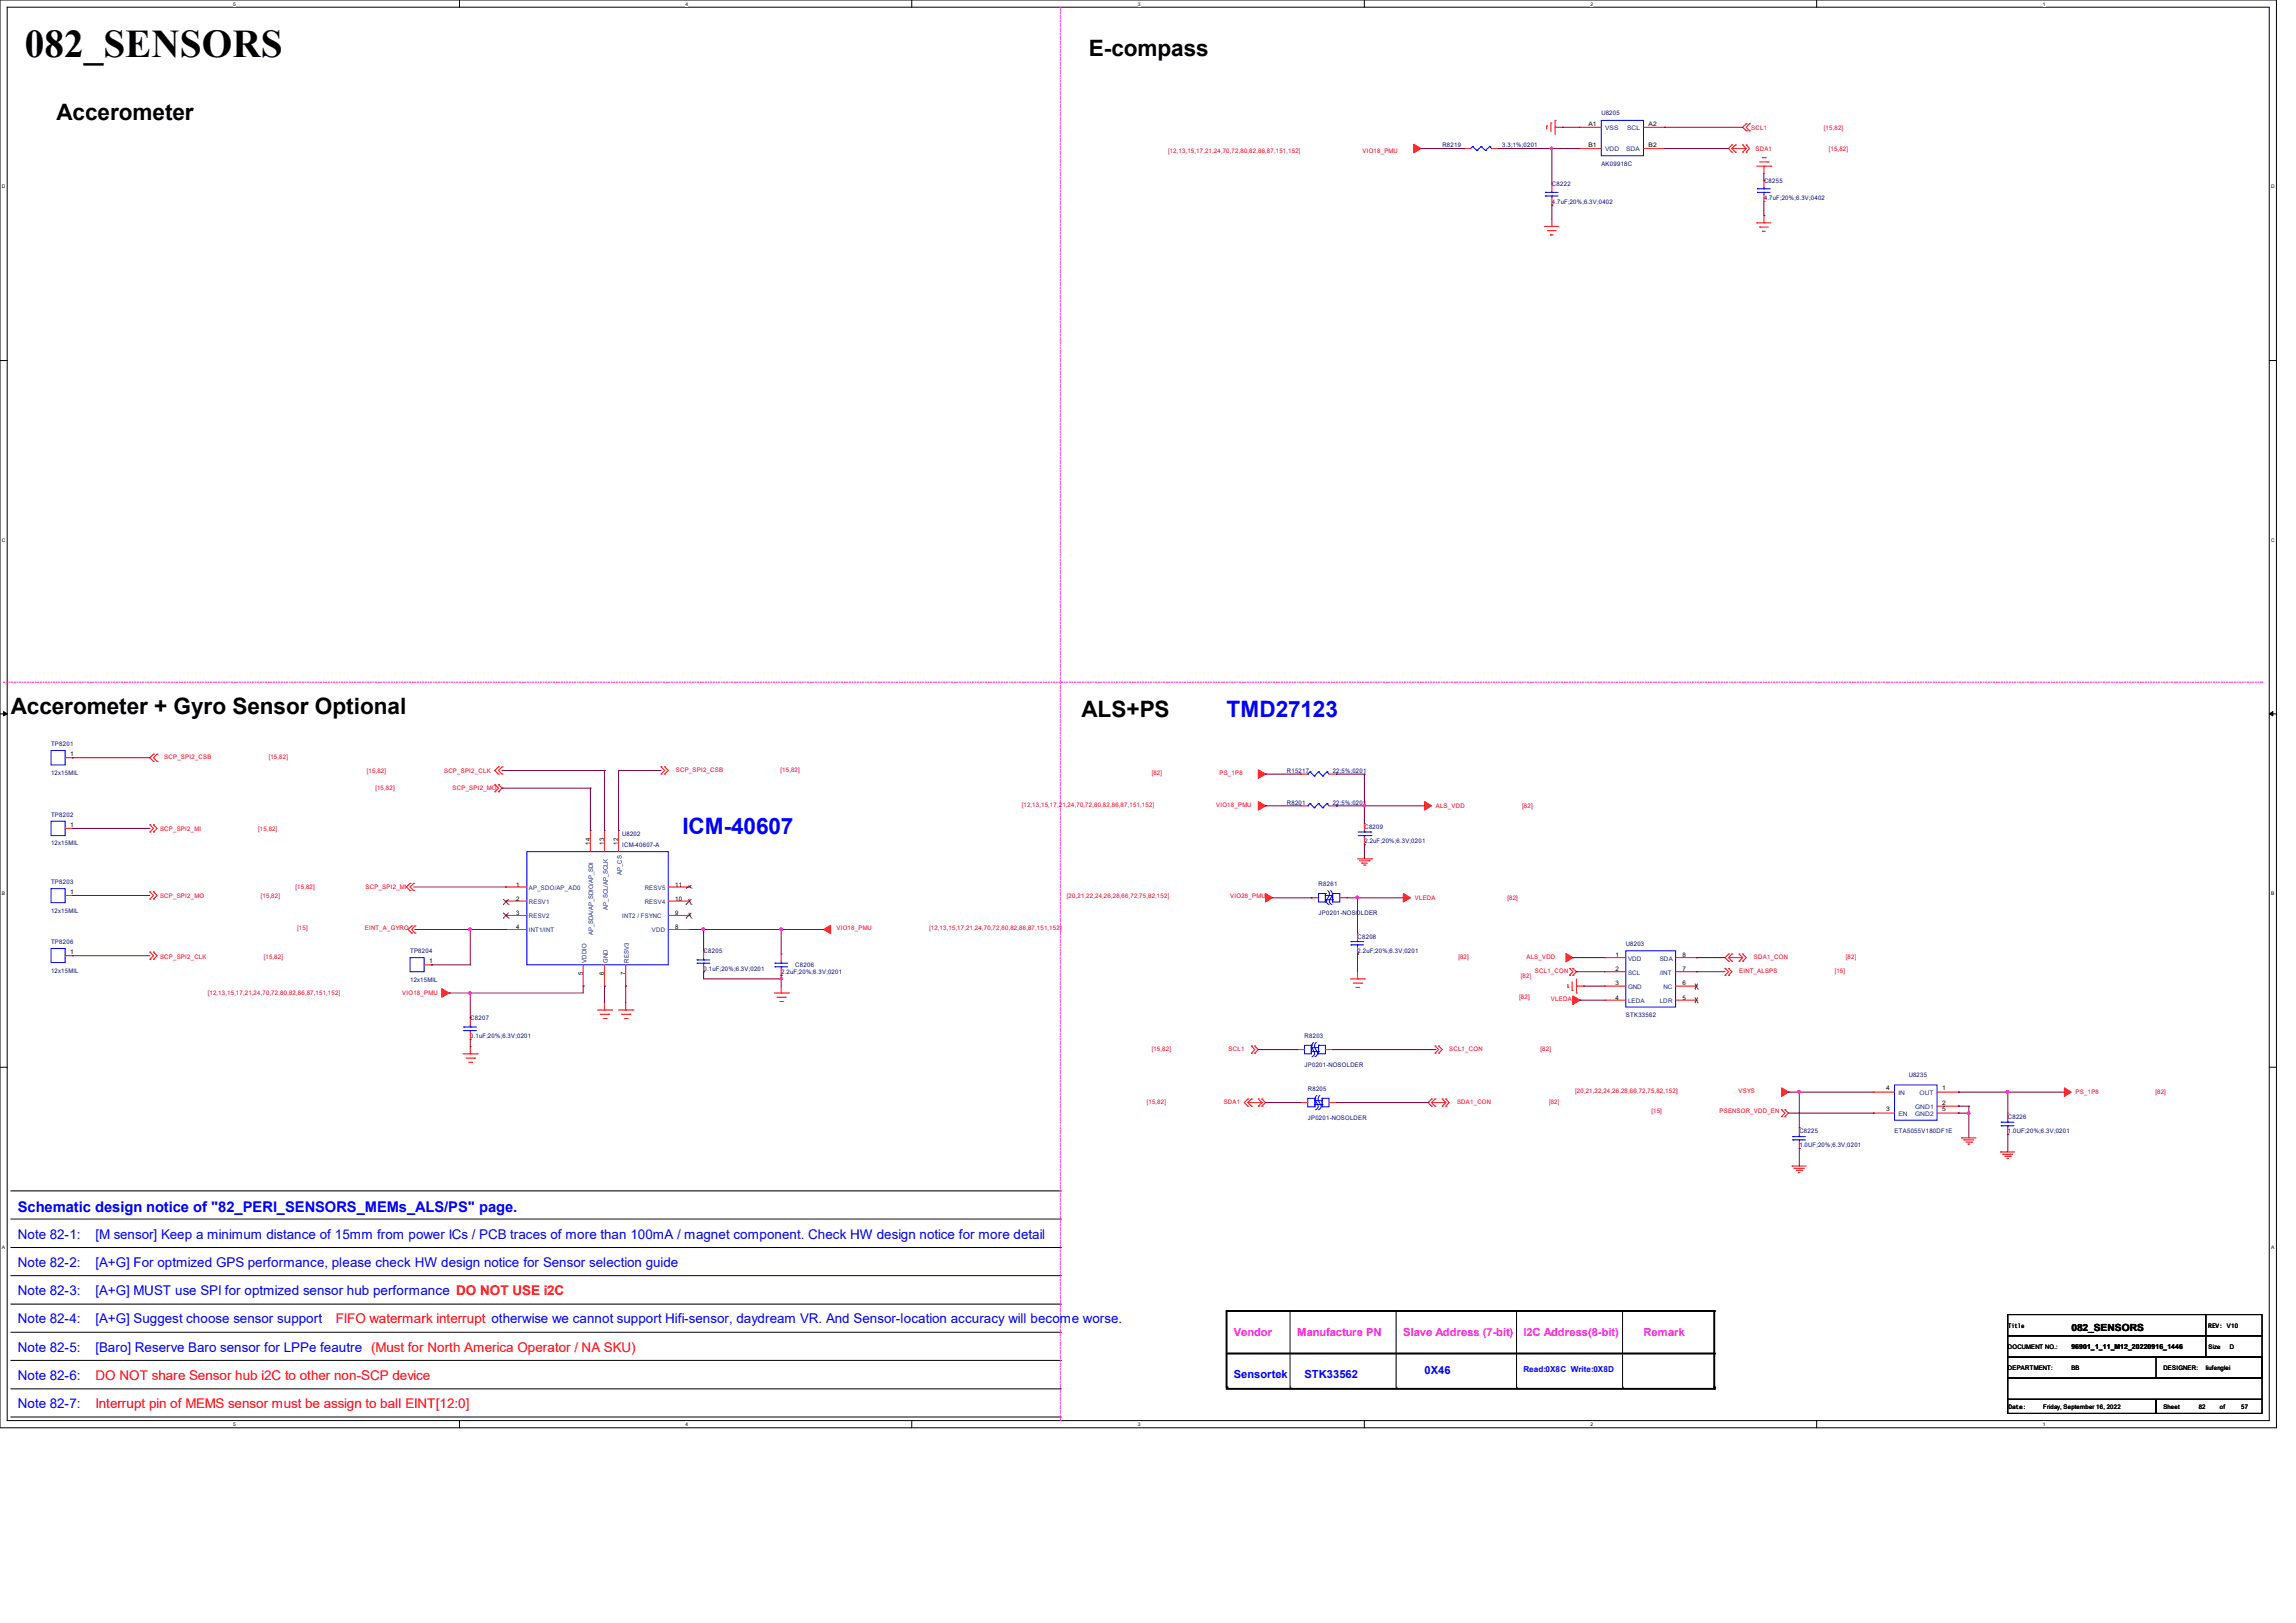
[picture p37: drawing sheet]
<svg xmlns="http://www.w3.org/2000/svg" width="297mm" height="210mm" viewBox="0 0 297 210" stroke-linecap="round" stroke-linejoin="round" font-family="sans-serif">
<defs><g id="words">
<text font-size="5.1" x="3.2" y="7.4">082_SENSORS</text>
<g font-size="2.9">
<text x="140.8" y="7.3">E-compass</text>
<text x="7.3" y="15.5">Accerometer</text>
<text x="1.4" y="92.3">Accerometer + Gyro Sensor Optional</text>
<text x="139.9" y="92.8">ALS+PS</text>
</g>
<g font-size="2.9" fill="#00f">
<text x="158.7" y="92.8">TMD27123</text>
<text x="88.3" y="107.9">ICM-40607</text>
</g>
<text font-size="1.9" fill="#00f" x="2.3" y="156.8">Schematic design notice of &quot;82_PERI_SENSORS_MEMs_ALS/PS&quot; page.</text>
<g font-size="1.7" fill="#00f">
<text x="2.3" y="160.3">Note 82-1:</text>
<text x="12.4" y="160.3">[M sensor] Keep a minimum distance of 15mm from power ICs / PCB traces of more than 100mA / magnet component. Check HW design notice for more detail</text>
<text x="2.3" y="167.6">Note 82-3:</text>
<text x="2.3" y="163.9">Note 82-2:</text>
<text x="12.4" y="167.6">[A+G] MUST use SPI for optmized sensor hub performance DO NOT USE i2C</text>
<text x="12.4" y="163.9">[A+G] For optmized GPS performance, please check HW design notice for Sensor selection guide</text>
<text x="2.3" y="171.2">Note 82-4:</text>
<text x="12.4" y="171.2">[A+G] Suggest choose sensor support</text>
<text x="2.3" y="174.9">Note 82-5:</text>
<text x="2.3" y="178.6">Note 82-6:</text>
<text x="12.4" y="174.9">[Baro] Reserve Baro sensor for LPPe feautre (Must for North America Operator / NA SKU)</text>
<text x="2.3" y="182.2">Note 82-7:</text>
</g>
<g font-size="1.7" fill="#f00">
<text x="43.4" y="171.2">FIFO watermark interrupt otherwise we cannot support Hifi-sensor, daydream VR. And Sensor-location accuracy will become worse.</text>
<text x="12.4" y="178.6">DO NOT share Sensor hub i2C to other non-SCP device</text>
<text x="12.4" y="182.2">Interrupt pin of MEMS sensor must be assign to ball EINT[12:0]</text>
</g>
<g font-size="1.4" fill="#f0f">
<text x="159.6" y="172.8">Vendor</text>
<text x="167.8" y="172.8">Manufacture PN</text>
<text x="181.5" y="172.8">Slave Address (7-bit)</text>
<text x="197.1" y="172.8">I2C Address(8-bit)</text>
<text x="212.6" y="172.8">Remark</text>
</g>
<g font-size="1.4" fill="#00f">
<text x="159.6" y="178.3">Sensortek</text>
<text x="168.7" y="178.3">STK33562</text>
<text x="184.3" y="177.8">0X46</text>
</g>
<text font-size="1.3" x="268" y="172.2">082_SENSORS</text>
<text font-size="1.1" fill="#00f" x="197.1" y="177.5">Read:0X8C Write:0X8D</text>
<text font-size=".9" x="268" y="174.5">96901_1_11_M12_20220916_1446</text>
<g font-size=".8">
<text x="205.5" y="16.3">A1</text>
<text x="213.3" y="16.3">A2</text>
<text x="205.5" y="19">B1</text>
<text x="213.3" y="19">B2</text>
<text x="9.1" y="97.8">1</text>
<text x="9.1" y="107">1</text>
<text x="76.3" y="109.3" transform="rotate(-90 76.3 109.3)">14</text>
<text x="78.1" y="109.3" transform="rotate(-90 78.1 109.3)">13</text>
<text x="80" y="109.3" transform="rotate(-90 80 109.3)">12</text>
<text x="9.1" y="115.7">1</text>
<text x="66.8" y="114.7">1</text>
<text x="66.8" y="116.5">2</text>
<text x="66.8" y="118.4">3</text>
<text x="87.3" y="118.4">9</text>
<text x="87.3" y="116.5">10</text>
<text x="87.3" y="114.7">11</text>
<text x="9.1" y="123.4">1</text>
<text x="55.5" y="124.6">1</text>
<text x="66.8" y="120.2">4</text>
<text x="87.3" y="120.2">8</text>
<text x="209" y="123.9">1</text>
<text x="209" y="125.7">2</text>
<text x="217.6" y="125.7">7</text>
<text x="217.6" y="123.9">8</text>
<text x="75.4" y="126.2" transform="rotate(-90 75.4 126.2)">5</text>
<text x="78.1" y="126.2" transform="rotate(-90 78.1 126.2)">6</text>
<text x="80.9" y="126.2" transform="rotate(-90 80.9 126.2)">7</text>
<text x="209" y="127.5">3</text>
<text x="209" y="129.3">4</text>
<text x="217.6" y="129.3">5</text>
<text x="217.6" y="127.5">6</text>
<text x="244" y="143.8">3</text>
<text x="244" y="141.1">4</text>
<text x="251.2" y="141.1">1</text>
<text x="251.2" y="142.9">2</text>
<text x="251.2" y="143.8">5</text>
<text x="259.8" y="171.8">Title</text>
<text x="285.7" y="171.8">REV: V10</text>
<text x="259.7" y="174.5">DOCUMENT NO.:</text>
<text x="259.7" y="177.3">DEPARTMENT:</text>
<text x="267.9" y="177.3">BB</text>
<text x="279.8" y="177.3">DESIGNER:</text>
<text x="285.3" y="177.3">liufenglei</text>
<text x="285.7" y="174.5">Size</text>
<text x="288.4" y="174.5">D</text>
<text x="259.8" y="182.4">Date:</text>
<text x="264.3" y="182.4">Friday, September 16, 2022</text>
<text x="279.8" y="182.4">Sheet</text>
<text x="284.4" y="182.4">82</text>
<text x="287.2" y="182.4">of</text>
<text x="289.9" y="182.4">57</text>
</g>
<g font-size=".8" fill="#000080">
<text x="207.1" y="14.9">U8205</text>
<text x="186.6" y="19">R8219</text>
<text x="194.3" y="19">3.3;1%;0201</text>
<text x="207.1" y="21.5">AK09918C</text>
<text x="228.2" y="23.6">C8255</text>
<text x="200.8" y="24.1">C8222</text>
<text x="200.8" y="26.4">4.7uF;20%;6.3V;0402</text>
<text x="228.2" y="25.9">4.7uF;20%;6.3V;0402</text>
<text x="6.6" y="96.5">TP8201</text>
<text x="6.6" y="100.2">12x15MIL</text>
<text x="166.5" y="100">R15217</text>
<text x="172.4" y="100">22;5%;0201</text>
<text x="6.6" y="105.7">TP8202</text>
<text x="166.5" y="104.1">R8201</text>
<text x="172.4" y="104.1">22;5%;0201</text>
<text x="176.5" y="107.3">C8209</text>
<text x="6.6" y="109.4">12x15MIL</text>
<text x="80.5" y="108.2">U8202</text>
<text x="80.5" y="109.6">ICM-40607-A</text>
<text x="176.5" y="109.1">2.2uF;20%;6.3V;0201</text>
<text x="6.6" y="114.3">TP8203</text>
<text x="6.6" y="118.1">12x15MIL</text>
<text x="170.6" y="114.6">R8261</text>
<text x="170.6" y="118.4">JP0201-NOSOLDER</text>
<text x="6.6" y="122.1">TP8206</text>
<text x="6.6" y="125.9">12x15MIL</text>
<text x="53" y="123.3">TP8204</text>
<text x="91" y="123.3">C8205</text>
<text x="91" y="125.6">0.1uF;20%;6.3V;0201</text>
<text x="102.9" y="125.1">C8206</text>
<text x="175.6" y="121.5">C8208</text>
<text x="175.6" y="123.3">2.2uF;20%;6.3V;0201</text>
<text x="210.3" y="122.4">U8203</text>
<text x="53" y="127">12x15MIL</text>
<text x="60.8" y="132">C8207</text>
<text x="101.1" y="126.1">2.2uF;20%;6.3V;0201</text>
<text x="210.3" y="131.6">STK33562</text>
<text x="60.8" y="134.3">0.1uF;20%;6.3V;0201</text>
<text x="168.8" y="134.3">R8203</text>
<text x="168.8" y="138">JP0201-NOSOLDER</text>
<text x="169.2" y="141.1">R8205</text>
<text x="246.9" y="139.3">U8235</text>
<text x="169.2" y="144.9">JP0201-NOSOLDER</text>
<text x="232.8" y="146.6">C8225</text>
<text x="232.8" y="148.5">1.0UF;20%;6.3V;0201</text>
<text x="245.1" y="146.6">ETA5055V180DF1E</text>
<text x="259.7" y="144.8">C8226</text>
<text x="259.7" y="146.6">1.0UF;20%;6.3V;0201</text>
</g>
<g font-size=".8" fill="#004080">
<text x="207.6" y="16.8">VSS</text>
<text x="210.5" y="16.8">SCL</text>
<text x="207.6" y="19.6">VDD</text>
<text x="210.3" y="19.6">SDA</text>
<text x="80.4" y="113.2" transform="rotate(-90 80.4 113.2)">AP_CS</text>
<text x="68.4" y="115.2">AP_SDO/AP_AD0</text>
<text x="68.4" y="117">RESV1</text>
<text x="68.4" y="118.8">RESV2</text>
<text x="78.6" y="117.7" transform="rotate(-90 78.6 117.7)">AP_SCL/AP_SCLK</text>
<text x="80.5" y="118.8">INT2 / FSYNC</text>
<text x="83.4" y="117">RESV4</text>
<text x="83.4" y="115.2">RESV5</text>
<text x="68.4" y="120.6">INT1/INT</text>
<text x="75.9" y="124.5" transform="rotate(-90 75.9 124.5)">VDDIO</text>
<text x="76.8" y="121" transform="rotate(-90 76.8 121)">AP_SDA/AP_SDIO/AP_SDI</text>
<text x="78.6" y="124.5" transform="rotate(-90 78.6 124.5)">GND</text>
<text x="81.3" y="124.5" transform="rotate(-90 81.3 124.5)">RESV3</text>
<text x="84.3" y="120.6">VDD</text>
<text x="210.6" y="124.3">VDD</text>
<text x="214.7" y="124.3">SDA</text>
<text x="210.6" y="126.2">SCL</text>
<text x="210.6" y="128">GND</text>
<text x="210.6" y="129.8">LEDA</text>
<text x="214.7" y="129.8">LDR</text>
<text x="214.7" y="126.2">/INT</text>
<text x="215.2" y="128">NC</text>
<text x="245.6" y="141.7">IN</text>
<text x="247.7" y="143.5">GND1</text>
<text x="248.3" y="141.7">OUT</text>
<text x="245.6" y="144.4">EN</text>
<text x="247.7" y="144.4">GND2</text>
</g>
<g font-size=".8" fill="#f00">
<text x="226.5" y="16.8">SCL1</text>
<text x="235.9" y="16.8">[15,82]</text>
<text x="151.1" y="19.8">[12,13,15,17,21,24,70,72,80,82,86,87,151,152]</text>
<text x="176.2" y="19.8">VIO18_PMU</text>
<text x="227.1" y="19.6">SDA1</text>
<text x="236.6" y="19.6">[15,82]</text>
<text x="21.3" y="98.3">SCP_SPI2_CSB</text>
<text x="34.8" y="98.3">[15,82]</text>
<text x="47.5" y="100">[15,82]</text>
<text x="57.5" y="100">SCP_SPI2_CLK</text>
<text x="87.4" y="99.9">SCP_SPI2_CSB</text>
<text x="101" y="99.9">[15,82]</text>
<text x="149" y="100.2">[82]</text>
<text x="157.7" y="100.2">PS_1P8</text>
<text x="20.7" y="107.6">SCP_SPI2_MI</text>
<text x="33.4" y="107.6">[15,82]</text>
<text x="48.6" y="102.2">[15,82]</text>
<text x="58.6" y="102.2">SCP_SPI2_MO</text>
<text x="132.2" y="104.4">[12,13,15,17,21,24,70,72,80,82,86,87,151,152]</text>
<text x="157.3" y="104.4">VIO18_PMU</text>
<text x="185.7" y="104.6">ALS_VDD</text>
<text x="196.9" y="104.6">[82]</text>
<text x="20.7" y="116.2">SCP_SPI2_MO</text>
<text x="33.7" y="116.2">[15,82]</text>
<text x="38.2" y="115.1">[15,82]</text>
<text x="47.3" y="115.1">SCP_SPI2_MI</text>
<text x="138" y="116.2">[20,21,22,24,26,28,66,72,75,82,152]</text>
<text x="159.1" y="116.2">VIO28_PMU</text>
<text x="183" y="116.5">VLEDA</text>
<text x="195" y="116.5">[82]</text>
<text x="20.7" y="124">SCP_SPI2_CLK</text>
<text x="34.1" y="124">[15,82]</text>
<text x="38.4" y="120.4">[15]</text>
<text x="47.2" y="120.4">EINT_A_GYRO</text>
<text x="108.2" y="120.4">VIO18_PMU</text>
<text x="120.2" y="120.4">[12,13,15,17,21,24,70,72,80,82,86,87,151,152]</text>
<text x="188.6" y="124">[82]</text>
<text x="197.5" y="124">ALS_VDD</text>
<text x="198.6" y="125.9">SCL1_CON</text>
<text x="225" y="125.9">EINT_ALSPS</text>
<text x="226.9" y="124.1">SDA1_CON</text>
<text x="237.3" y="125.9">[15]</text>
<text x="238.8" y="124.1">[82]</text>
<text x="26.9" y="128.8">[12,13,15,17,21,24,70,72,80,82,86,87,151,152]</text>
<text x="52" y="128.8">VIO18_PMU</text>
<text x="196.5" y="129.2">[82]</text>
<text x="196.7" y="126.5">[82]</text>
<text x="200.6" y="129.5">VLEDA</text>
<text x="149" y="135.9">[15,82]</text>
<text x="158.9" y="135.9">SCL1</text>
<text x="187.5" y="135.9">SCL1_CON</text>
<text x="199.3" y="135.9">[82]</text>
<text x="148.3" y="142.8">[15,82]</text>
<text x="158.3" y="142.8">SDA1</text>
<text x="188.5" y="142.9">SDA1_CON</text>
<text x="200.4" y="142.9">[82]</text>
<text x="203.8" y="141.4">[20,21,22,24,26,28,66,72,75,82,152]</text>
<text x="224.9" y="141.4">VSYS</text>
<text x="268.5" y="141.6">PS_1P8</text>
<text x="278.8" y="141.6">[82]</text>
<text x="213.6" y="144.1">[15]</text>
<text x="222.4" y="144.1">PSENSOR_VDD_EN</text>
</g>
<g font-size=".6">
<text x="30.2" y=".7">5</text>
<text x="88.7" y=".7">4</text>
<text x="147.2" y=".7">3</text>
<text x="205.7" y=".7">2</text>
<text x="264.2" y=".7">1</text>
<text x=".3" y="24.4">D</text>
<text x="293.8" y="24.4">D</text>
<text x=".3" y="70.1">C</text>
<text x="293.8" y="70.1">C</text>
<text x=".3" y="115.8">B</text>
<text x="293.8" y="115.8">B</text>
<text x=".3" y="161.5">A</text>
<text x="293.8" y="161.5">A</text>
<text x="30.2" y="184.5">5</text>
<text x="88.7" y="184.5">4</text>
<text x="147.2" y="184.5">3</text>
<text x="205.7" y="184.5">2</text>
<text x="264.2" y="184.5">1</text>
</g>
</g></defs>
<path d="M0 0h294.5v184.7h-294.5zM.9 .9h292.6v182.9h-292.6z" fill="none" stroke="#000" stroke-width=".13"/>
<g fill="#fff">
<path d="M30.2 .1h.3v.7h-.3z"/>
<path d="M30.2 183.9h.3v.8h-.3z"/>
</g>
<path d="M59.4 0v.9M59.4 183.8v.9" fill="none" stroke="#000" stroke-width=".13"/>
<g fill="#fff">
<path d="M88.7 .1h.3v.7h-.3z"/>
<path d="M88.7 183.9h.3v.8h-.3z"/>
</g>
<path d="M117.9 0v.9M117.9 183.8v.9" fill="none" stroke="#000" stroke-width=".13"/>
<g fill="#fff">
<path d="M147.2 .1h.3v.7h-.3z"/>
<path d="M147.2 183.9h.3v.8h-.3z"/>
</g>
<path d="M176.5 0v.9M176.5 183.8v.9" fill="none" stroke="#000" stroke-width=".13"/>
<g fill="#fff">
<path d="M205.7 .1h.4v.7h-.4z"/>
<path d="M205.7 183.9h.4v.8h-.4z"/>
</g>
<path d="M235 0v.9M235 183.8v.9" fill="none" stroke="#000" stroke-width=".13"/>
<g fill="#fff">
<path d="M264.2 .1h.4v.7h-.4z"/>
<path d="M264.2 183.9h.4v.8h-.4z"/>
<path d="M.3 23.8h.4v.7h-.4z"/>
<path d="M293.8 23.8h.5v.7h-.5z"/>
<path d="M.3 69.5h.4v.7h-.4z"/>
<path d="M293.8 69.5h.5v.7h-.5z"/>
</g>
<path d="M0 46.7h.9M293.5 46.7h1" fill="none" stroke="#000" stroke-width=".13"/>
<g fill="#fff">
<path d="M.3 115.2h.4v.8h-.4z"/>
<path d="M293.8 115.2h.4v.8h-.4z"/>
</g>
<path d="M0 92.4h.9M293.5 92.4h1" fill="none" stroke="#000" stroke-width=".13"/>
<path d="M.5 92.1l.4 .3-.4 .2zM293.5 92.4l.5-.3v.5z" fill="#000" stroke="#000" stroke-width=".13"/>
<g fill="#fff">
<path d="M.3 161h.3v.7h-.3z"/>
<path d="M293.8 161h.4v.7h-.4z"/>
</g>
<g fill="none" stroke="#000" stroke-width=".13">
<path d="M0 138.1h.9M293.5 138.1h1M1.4 154.1h135.8M1.4 157.7h135.8M137.2 154.1h.1M137.2 157.7h.1M1.4 161.4h135.8M1.4 165.1h135.8M1.4 168.7h135.8M1.4 172.4h135.8M1.4 176h135.8M1.4 179.7h135.8"/>
<path d="M137.2 161.4h.1M137.2 165.1h.1M137.2 168.7h.1M137.2 172.4h.1M137.2 176h.1M137.2 179.7h.1M166.9 179.5h.1M166.9 169.6v9.9M180.6 179.5h.1M180.6 169.6v9.9M196.2 179.5h.1M196.2 169.6v9.9"/>
<path d="M209.9 179.5h.1M209.9 169.6v9.9M259.7 170.1h25.6v2.7h-25.6zM259.7 172.8h25.6v2.8h-25.6zM259.7 178.3h32.9v2.8h-32.9zM259.7 175.6h32.9v2.7h-32.9zM278.9 175.6h13.7v2.7h-13.7zM285.3 170.1h7.3v2.7h-7.3zM285.3 172.8h7.3v2.8h-7.3zM1.4 183.3h135.8M137.2 183.3h.1M259.7 181.1h19.2v1.8h-19.2z"/>
<path d="M278.9 181.1h13.7v1.8h-13.7z"/>
</g>
<path d="M158.7 179.5h.1M158.7 175.1h63M158.7 179.7h63M221.7 179.5h.1M221.7 169.6h.1M221.7 175.1h.1M221.7 179.7h.1M221.7 169.6h-63v9.9M221.7 169.6v9.9" fill="none" stroke="#000" stroke-width=".25"/>
<path d="M137.2 .9v182.9M.5 88.3h292.1M292.6 88.3h.1M137.2 183.8h.1" fill="none" stroke="#f0f" stroke-width=".13" stroke-dasharray=".2 .2"/>
<g fill="none" stroke="#f00" stroke-width=".13">
<path d="M189.3 19.2h.1M189.3 19.2h.9M193 19.2h.9M193.9 19.2h.1M200.1 16.3h.1M200.1 16.3v.4M200.6 15.9h.1M200.6 15.9v1.1M201.2 16.5h.1M201.2 15.6h.1M201.2 16.5h.9M201.2 15.6v1.8"/>
<path d="M204.4 16.5h.1M204.4 19.2h.1M204.4 16.5h2.7M204.4 19.2h2.7M212.6 16.5h2.7M212.6 19.2h2.7M215.3 16.5h.1M215.3 19.2h.1M224 19.7h.1M224 18.8h.1M224 19.2h.1M224 18.8l-.4 .4 .4 .5"/>
<path d="M224 19.2l.5 .5M224 19.2h1.9M224.5 18.8h.1M224.5 19.7h.1M224.5 18.8l-.5 .4M225.4 18.8h.1M225.4 19.7h.1M225.4 18.8l.5 .4M225.9 16.9h.1M225.9 16h.1M225.9 18.8h.1M225.9 19.7h.1"/>
<path d="M225.9 16l-.5 .5 .5 .4M225.9 18.8l.4 .4-.4 .5M225.9 19.2l-.5 .5M226.3 16h.1M226.3 16.9h.1M226.3 16l-.4 .5 .4 .4M199.8 29.3h.1M199.8 29.3h1.8M200.2 29.8h.1M200.2 29.8h1.1M200.5 30.4h.1M200.5 30.4h.4"/>
<path d="M200.7 29.3h.1M200.7 23.8h.1M200.7 26.5h.1M200.7 23.8v.9M200.7 25.6v.9M200.7 28.4v.9M227.2 28.8h.1M227.2 28.8h1.9M227.2 21.5h1.9M227.6 29.4h.1M227.6 29.4h1.1M227.6 21h1.1"/>
<path d="M228 29.9h.1M228 29.9h.3M228 20.4h.3M228.2 28.8h.1M228.2 21.5h.1M228.2 23.3h.1M228.2 26.1h.1M228.2 21.5v.9M228.2 23.3v1M228.2 25.1v1M228.2 27.9v.9M228.3 20.4h.1"/>
<path d="M228.7 21h.1M229.1 21.5h.1M8.4 98h1M9.4 98h.1M19.9 98.5h.1M19.9 97.6h.1M19.9 97.6l-.5 .4 .5 .5M20.3 97.6h.1M20.3 98.5h.1M20.3 97.6l-.4 .4 .4 .5M64.5 99.2h.1M64.5 99.2l-.5 .5 .5 .5"/>
<path d="M64.9 99.2h.1M64.9 99.2l-.4 .5 .4 .5M85.5 99.2h.1M85.5 99.2l.5 .5-.5 .5M86 99.2h.1M86 99.2l.4 .5-.4 .5M8.4 107.2h1M8.4 115.9h1M9.4 107.2h.1M9.4 115.9h.1M19.4 106.7h.1M19.4 107.7h.1"/>
<path d="M19.4 115.4h.1M19.4 116.3h.1M19.4 106.7l.5 .5-.5 .5M19.4 115.4l.5 .5-.5 .4M19.9 106.7h.1M19.9 107.7h.1M19.9 115.4h.1M19.9 116.3h.1M19.9 106.7l.4 .5-.4 .5M19.9 115.4l.4 .5-.4 .4M53 115.2h.1M53 114.3h.1"/>
<path d="M53 114.3l-.4 .5 .4 .4M53.3 119.8h.1M53.3 119.8l-.5 .5 .5 .4M53.5 115.2h.1M53.5 114.3h.1M53.5 114.3l-.5 .5 .5 .4M53.7 119.8h.1M53.7 119.8l-.4 .5 .4 .4M64 101.5h.1M64 102.4h.1M64 101.5l.5 .5-.5 .4M64.5 100.2h.1"/>
<path d="M64.5 102.4h.1M64.5 101.5h.1M64.5 101.5l.4 .5-.4 .4M64.9 100.2h.1M65.4 114.8h.1M65.4 116.6h.1M65.4 118.4h.1M65.4 114.8h2.8M65.4 116.6h2.8M65.4 118.4h2.8M76.4 107.4h.1M76.4 107.4v2.8"/>
<path d="M78.2 107.4h.1M78.2 107.4v2.8M80 107.4h.1M80 107.4v2.8M85.5 100.2h.1M86 100.2h.1M86.4 114.8h2.8M86.4 116.6h2.8M86.4 118.4h2.8M89.2 118.4h.1M89.2 116.6h.1M89.2 114.8h.1"/>
<path d="M168.3 100.2h.1M168.3 104.3h.1M168.3 100.2h.9M168.3 104.3h.9M169.6 116.2h.1M169.6 116.2h1M171.9 100.2h.9M171.9 104.3h.9M172.8 100.2h.1M172.8 104.3h.1M173.3 116.2h.9M174.2 116.2h.1"/>
<path d="M175.6 111.1h1.8M175.9 111.4h1.2M176.1 111.7h.1M176.1 111.7h.8M176.4 111.9h.2M176.5 106.6h.1M176.5 109.3h.1M176.5 106.6v.8M176.5 108.4v.9M176.6 111.9h.1M177.1 111.4h.1M177.4 111.1h.1"/>
<path d="M8.4 123.7h1M9.4 123.7h.1M19.4 123.2h.1M19.4 124.1h.1M19.4 123.2l.5 .5-.5 .4M19.9 123.2h.1M19.9 124.1h.1M19.9 123.2l.4 .5-.4 .4M53.3 120.7h.1M53.7 120.7h.1M54.9 124.8h.9M55.8 124.8h.1"/>
<path d="M59.9 136.4h1.8M60.3 136.9h1.1M60.6 137.5h.4M60.8 136.4h.1M60.8 134.5h.1M60.8 131.7h.1M60.8 131.7v.9M60.8 133.5v1M60.8 135.4v1M61 137.5h.1M61.4 136.9h.1M61.7 136.4h.1"/>
<path d="M65.4 120.3h.1M65.4 120.3h2.8M75.4 127.6h.1M75.4 124.8v2.8M77.3 130.7h1.8M77.6 131.2h1.1M78 131.8h.4M78.2 130.7h.1M78.2 127.6h.1M78.2 124.8v2.8M78.2 129.8v.9M78.4 131.8h.1"/>
<path d="M78.7 131.2h.1M79.1 130.7h.1M80 130.7h1.9M80.4 131.2h1.1M80.8 131.8h.3M80.9 130.7h.1M80.9 127.6h.1M80.9 124.8v2.8M80.9 129.8v.9M81.1 131.8h.1M81.5 131.2h.1M81.9 130.7h.1"/>
<path d="M86.4 120.3h2.8M89.2 120.3h.1M91 125.7h.1M91 123h.1M91 123v.9M91 124.8v.9M100.2 128.5h1.8M100.5 129h1.1M100.9 129.6h.4M101 128.5h.1M101 126.2h.1M101 123.4h.1"/>
<path d="M101 123.4v1M101 125.3v.9M101 127.6v.9M101.3 129.6h.1M101.6 129h.1M102 128.5h.1M161.9 136.3h.1M161.9 135.3h.1M161.9 135.3l.4 .5-.4 .5M162.3 135.3h.1M162.3 136.3h.1M162.3 135.3l.5 .5-.5 .5"/>
<path d="M167.8 135.8h.1M167.8 135.8h.9M171.4 135.8h1M172.4 135.8h.1M174.7 126.7h1.8M175 127.2h1.1M175.4 127.8h.4M175.6 126.7h.1M175.6 120.7h.1M175.6 123.4h.1M175.6 120.7v.9M175.6 122.6v.8"/>
<path d="M175.6 125.7v1M175.8 127.8h.1M176.1 127.2h.1M176.5 126.7h.1M185.6 135.3h.1M185.6 136.3h.1M185.6 135.3l.5 .5-.5 .5M186.1 135.3h.1M186.1 136.3h.1M186.1 135.3l.5 .5-.5 .5M202.8 127.8h.1M202.8 127.4v.4"/>
<path d="M203 126.2h.1M203 125.3h.1M203 125.3l.5 .4-.5 .5M203.4 128.1h.1M203.4 127v1.1M203.5 125.3h.1M203.5 126.2h.1M203.5 125.3l.4 .4-.4 .5M203.9 127.6h.1M203.9 128.5h.1M203.9 127.6h1M203.9 126.7v1.8"/>
<path d="M207.6 123.9h.1M207.6 125.7h.1M207.6 127.6h.1M207.6 129.4h.1M207.6 127.6h2.7M207.6 123.9h2.7M207.6 125.7h2.7M207.6 129.4h2.7M216.7 127.6h2.8M216.7 123.9h2.8M216.7 125.7h2.8M216.7 129.4h2.8"/>
<path d="M219.5 129.4h.1M219.5 127.6h.1M219.5 125.7h.1M219.5 123.9h.1M223.1 125.3h.1M223.1 126.2h.1M223.1 125.3l.5 .4-.5 .5M223.6 125.3h.1M223.6 126.2h.1M223.6 124.4h.1M223.6 123.4h.1M223.6 123.9h.1"/>
<path d="M223.6 125.3l.4 .4-.4 .5M223.6 123.4l-.5 .5 .5 .5M223.6 123.9l.4 .5M223.6 123.9h1.8M224 123.4h.1M224 124.4h.1M224 123.4l-.4 .5M225 123.4h.1M225 124.4h.1M225 123.4l.4 .5M225.4 123.4h.1M225.4 124.4h.1"/>
<path d="M225.4 123.9l-.4 .5M225.4 123.4l.5 .5-.5 .5M161.4 142.2h.1M161.4 143.1h.1M161.4 142.2l-.4 .5 .4 .4M161.4 142.7l.5 .4M161.4 142.7h1.8M161.9 142.2h.1M161.9 143.1h.1M161.9 142.2l-.5 .5M162.8 142.2h.1M162.8 143.1h.1"/>
<path d="M162.8 142.2l.4 .5M163.2 143.1h.1M163.2 142.2h.1M163.2 142.7h.1M163.2 142.2l.5 .5-.5 .4M163.2 142.7l-.4 .4M168.3 142.7h.1M168.3 142.7h.9M171.9 142.7h.9M172.8 142.7h.1M185.2 143.1h.1M185.2 142.2h.1"/>
<path d="M185.2 142.7h.1M185.2 142.7h1.8M185.2 142.2l-.5 .5 .5 .4M185.2 142.7l.4 .4M185.6 142.2h.1M185.6 143.1h.1M185.6 142.2l-.4 .5M186.6 142.2h.1M186.6 143.1h.1M186.6 142.2l.4 .5M187 142.2h.1M187 143.1h.1"/>
<path d="M187 142.2l.5 .5-.5 .4M187 142.7l-.4 .4M230.5 143.6h.1M230.5 144.5h.1M230.5 143.6l.4 .4-.4 .5M230.9 144.5h.1M230.9 143.6h.1M230.9 143.6l.5 .4-.5 .5M231.8 150.9h.1M231.8 150.9h1.8M232.1 151.2h.1M232.1 151.2h1.3"/>
<path d="M232.4 151.4h.7M232.6 151.7h.1M232.6 151.7h.2M232.7 148.6h.1M232.7 145.9h.1M232.7 145.9v.9M232.7 147.7v.9M233.1 151.4h.1M242.3 144h.1M242.3 141.3h.1M242.3 141.3h2.8M242.3 144h2.8"/>
<path d="M250.6 141.3h2.7M250.6 143.1h2.7M250.6 144h2.7M253.3 141.3h.1M253.3 143.1h.1M253.3 144h.1M253.7 147.2h.1M253.7 147.2h1.9M254 147.5h.1M254 147.5h1.3M254.3 147.8h.8M254.6 148h.1"/>
<path d="M254.6 148h.2M255.1 147.8h.1M258.8 149.1h.1M258.8 149.1h1.8M259.1 149.4h.1M259.1 149.4h1.2M259.3 149.6h.8M259.6 149.9h.1M259.6 149.9h.2M259.7 146.8h.1M259.7 144h.1M259.7 144v.9"/>
<path d="M259.7 145.9v.9M260.1 149.6h.1"/>
</g>
<g fill="#f00" stroke="#f00" stroke-width=".13">
<path d="M162.8 103.7l.9 .6-.9 .5z" fill-rule="evenodd"/>
<path d="M106.6 120.3l.8-.6v1.1z" fill-rule="evenodd"/>
<path d="M57.1 127.9l1 .6-1 .5z" fill-rule="evenodd"/>
<path d="M184.3 103.7l.9 .6-.9 .5z" fill-rule="evenodd"/>
<path d="M163.7 115.6l.9 .6-.9 .5z" fill-rule="evenodd"/>
<path d="M181.5 115.6l1 .6-1 .5z" fill-rule="evenodd"/>
<path d="M182.9 18.7l.9 .5-.9 .6z" fill-rule="evenodd"/>
<path d="M230.5 140.8l.9 .5-.9 .6z" fill-rule="evenodd"/>
<path d="M267 140.8l.9 .5-.9 .6z" fill-rule="evenodd"/>
<path d="M162.8 99.6l.9 .6-.9 .5z" fill-rule="evenodd"/>
<path d="M202.6 123.4l.9 .5-.9 .6z" fill-rule="evenodd"/>
<path d="M203.5 128.9l.9 .5-.9 .6z" fill-rule="evenodd"/>
</g>
<g fill="none" stroke="#00f" stroke-width=".13">
<path d="M190.5 19h.1M190.5 19l-.3 .2M190.5 19l.6 .5M191.1 19.5h.1M191.6 19h.1M191.6 19l-.5 .5M191.6 19l.6 .5M192.2 19.5h.1M192.7 19h.1M192.7 19l-.5 .5M192.7 19l.3 .2M193 19.2h.1"/>
<path d="M207.1 15.6h5.5v4.6h-5.5zM199.9 25.4h.1M199.9 24.9h.1M199.9 24.9h1.6M199.9 25.4h1.6M200.7 24.9h.1M200.7 25.4h.1M200.7 24.7v.2M200.7 25.4v.2M227.3 24.9h.1M227.3 24.4h.1M227.3 24.9h1.7"/>
<path d="M227.3 24.4h1.7M228.2 24.4h.1M228.2 24.9h.1M228.2 24.3v.1M228.2 24.9v.2M6.6 97.1h1.8v1.9h-1.8zM169.5 99.9h.1M169.5 99.9l.5 .5M169.5 99.9l-.3 .3M170.6 99.9h.1M170.6 99.9l.5 .5M170.6 99.9l-.6 .5"/>
<path d="M171.7 99.9h.1M171.7 99.9l.2 .3M171.7 99.9l-.6 .5M6.6 106.3h1.8v1.8h-1.8zM6.6 115h1.8v1.8h-1.8zM68.2 110.2h18.2v14.6h-18.2zM169.2 100.2h.1M169.2 104.3h.1M169.5 104h.1M169.5 104l.5 .5M169.5 104l-.3 .3M170 100.4h.1"/>
<path d="M170 104.5h.1M170.6 115.6h.8v1.1h-.8zM170.6 104h.1M170.6 104l.5 .5M170.6 104l-.6 .5M171.1 100.4h.1M171.1 104.5h.1M171.4 115.9h1v.5h-1zM171.4 116.4h.1M171.4 115.6h.1M171.4 115.6v.3M171.4 116.4v.3"/>
<path d="M171.7 104h.1M171.7 104l.2 .3M171.7 104l-.6 .5M171.7 115.2l.3 .4-.1 .3-.3 .6v.3l.3 .3M172.1 115.2l.2 .4v.3l-.3 .6v.3l.3 .3M172.4 115.6h.9v1.1h-.9zM172.4 116.4h.1M172.4 115.6h.1M172.4 115.6v.3M172.4 116.4v.3M175.7 108.1h1.6M175.7 107.7h1.6"/>
<path d="M176.5 107.7h.1M176.5 108.1h.1M176.5 107.4v.3M176.5 108.1v.3M177.3 108.1h.1M177.3 107.7h.1M6.6 122.7h1.8v1.8h-1.8zM53 123.9h1.9v1.8h-1.9zM60 132.9h.1M60 133.3h.1M60 132.9h1.6M60 133.3h1.6"/>
<path d="M60.8 133.3h.1M60.8 132.9h.1M60.8 132.6v.3M60.8 133.3v.2M90.2 124.2h.1M90.2 124.6h.1M90.2 124.6h1.6M90.2 124.2h1.6M91 124.6h.1M91 124.2h.1M91 123.9v.3M91 124.6v.2"/>
<path d="M100.2 124.6h.1M100.2 125.1h.1M100.2 124.6h1.7M100.2 125.1h1.7M101 125.1h.1M101 124.6h.1M101 124.4v.2M101 125.1v.2M168.7 135.3h.9v1.1h-.9zM169.6 135.6h1v.5h-1zM169.6 136.1h.1M169.6 135.3h.1"/>
<path d="M169.6 135.3v.3M169.6 136.1v.3M169.9 134.9a.77 .77 0 0 0 .1 1.1l.1 .3-.1 .2-.3 .2M170.3 134.9a.79 .79 0 0 0 0 1.1l.1 .3v.2l-.3 .2M170.6 135.3h.8v1.1h-.8zM170.6 136.1h.1M170.6 135.3h.1M170.6 135.3v.3M170.6 136.1v.3M174.8 122.3h.1M174.8 121.8h.1M174.8 122.3h1.6"/>
<path d="M174.8 121.8h1.6M175.6 121.8h.1M175.6 122.3h.1M175.6 121.6v.2M175.6 122.3v.3M210.3 123h6.4v7.3h-6.4zM169.2 142.1h.9v1.1h-.9zM170.1 142.4h.9v.5h-.9zM170.1 142.9h.1M170.1 142.1h.1M170.1 142.1v.3M170.1 142.9v.3"/>
<path d="M170.3 141.7a.79 .79 0 0 0 .1 1.2l.1 .2v.3l-.3 .2M170.7 141.7a.79 .79 0 0 0 .1 1.2l.1 .2-.1 .3-.2 .2M171 142.1h.9v1.1h-.9zM171 142.9h.1M171 142.1h.1M171 142.1v.3M171 142.9v.3M231.9 147.1h.1M231.9 147.5h.1M231.9 147.1h1.7M231.9 147.5h1.7M232.7 147.5h.1"/>
<path d="M232.7 147.1h.1M232.7 146.8v.3M232.7 147.5v.2M245.1 140.4h5.5v4.5h-5.5zM258.9 145.2h.1M258.9 145.7h.1M258.9 145.2h1.6M258.9 145.7h1.6M259.7 145.7h.1M259.7 145.2h.1M259.7 144.9v.3M259.7 145.7v.2"/>
</g>
<g fill="none" stroke="#804000" stroke-width=".13">
<path d="M65.1 117h.1M65.1 118.8h.1M65.1 116.3l.7 .7M65.1 118.1l.7 .7M65.8 117h.1M65.8 118.8h.1M65.8 116.3l-.7 .7M65.8 118.1l-.7 .7M88.7 118.8h.1M88.7 117h.1M88.7 114.9h.1M89.1 118.1l.3 .7"/>
<path d="M89.1 116.3l.3 .7M89.1 114.6l.3 .3M89.4 118.8h.1M89.4 117h.1M89.4 114.9h.1M89.4 118.1l-.7 .7M89.4 116.3l-.7 .7M89.4 114.6l-.7 .3M219.3 129.7h.1M219.3 128h.1M219.3 129l.3 .7M219.3 127.3l.3 .7"/>
<path d="M219.6 129.7h.1M219.6 128h.1M219.6 129l-.3 .7M219.6 127.3l-.3 .7"/>
</g>
<g fill="none" stroke="#800040" stroke-width=".13">
<path d="M183.8 19.2h5.5M189.3 19.2h.1M193.9 19.2h.1M193.9 19.2h10.5M200.7 19.2h.1M200.7 19.2v4.6M202.1 16.5h.1M202.1 16.5h2.3M215.3 16.5h.1M215.3 19.2h.1M215.3 16.5h10.1M215.3 19.2h8.3"/>
<path d="M200.7 26.5h.1M200.7 26.5v1.9M228.2 27.9h.1M228.2 23.3h.1M228.2 22.4v.9M228.2 26.1v1.8M9.4 98h.1M9.4 98h10M64.9 99.7h.1M64.9 99.7h13.3M78.2 99.7h.1M78.2 99.7v7.7"/>
<path d="M80 99.7h.1M80 99.7h5.5M80 99.7v7.7M9.4 107.2h.1M9.4 115.9h.1M9.4 107.2h10M9.4 115.9h10M53.5 114.8h11.9M64.9 102h.1M64.9 102h11.5M65.4 114.8h.1M76.4 102h.1"/>
<path d="M76.4 102v5.4M163.7 104.3h.1M163.7 100.2h.1M163.7 104.3h4.6M163.7 100.2h4.6M164.6 116.2h5M169.6 116.2h.1M172.8 104.3h.1M172.8 100.2h.1M172.8 104.3h11.5M172.8 100.2h3.7M174.2 116.2h7.3"/>
<path d="M175.6 116.2h.1M175.6 116.2v4.5M176.5 104.3h.1M176.5 109.3h.1M176.5 100.2h.1M176.5 100.2v6.4M176.5 109.3v1.8M9.4 123.7h.1M9.4 123.7h10M53.7 120.3h.1M53.7 120.3h11.7M55.8 124.8h.1"/>
<path d="M58.1 128.5h.1M60.8 120.3h.1M60.8 128.5h.1M60.8 131.7h.1M60.8 135.4h.1M60.8 120.3v4.5h-5M60.8 128.5v3.2M60.8 134.5v.9M65.4 120.3h.1M75.4 127.6h.1M75.4 127.6v.9h-17.3M78.2 127.6h.1"/>
<path d="M78.2 127.6v2.2M80.9 127.6h.1M80.9 127.6v2.2M89.2 120.3h.1M89.2 120.3h17.4M91 120.3h.1M91 125.7h.1M91 120.3v2.7M91 125.7v1h10M101 120.3h.1M101 126.2h.1M101 126.7h.1"/>
<path d="M101 120.3v3.1M101 126.2v1.4M162.8 135.8h.1M162.8 135.8h5M172.4 135.8h13.2M175.6 123.4h.1M175.6 123.4v2.3M185.6 135.8h.1M203.5 123.9h.1M203.5 123.9h4.1M203.9 125.7h.1M203.9 125.7h3.7"/>
<path d="M204.4 129.4h.1M204.4 129.4h3.2M204.9 127.6h.1M204.9 127.6h2.7M219.5 125.7h.1M219.5 123.9h.1M219.5 123.9h3.6M219.5 125.7h3.6M163.7 142.7h.1M163.7 142.7h4.6M172.8 142.7h11.9M184.7 142.7h.1"/>
<path d="M231.4 141.3h.1M231.4 141.3h10.9M231.4 144h10.9M232.7 141.3h.1M232.7 148.6h.1M232.7 141.3v4.6M232.7 148.6v2.3M242.3 144h.1M253.3 141.3h.1M253.3 143.1h.1M253.3 144h.1M253.3 141.3h13.7"/>
<path d="M253.3 143.1h1.4M253.3 144h1.4M254.7 143.1h.1M254.7 144h.1M254.7 143.1v4.1M259.7 141.3h.1M259.7 146.8h.1M259.7 141.3v2.7M259.7 146.8v2.3"/>
</g>
<g fill="#f0f" stroke="#f0f" stroke-width=".13">
<path d="M100.9 126.5h.3v.2h-.3z" fill-rule="evenodd"/>
<path d="M200.6 19.1h.2v.2h-.2z" fill-rule="evenodd"/>
<path d="M100.9 126.5h.3v.2h-.3z" fill-rule="evenodd"/>
<path d="M200.6 19.1h.2v.2h-.2z" fill-rule="evenodd"/>
<circle cx="176.5" cy="104.2" r=".17"/>
<circle cx="60.8" cy="120.2" r=".17"/>
<circle cx="101" cy="120.2" r=".17"/>
<circle cx="91" cy="120.2" r=".17"/>
<circle cx="60.8" cy="128.5" r=".17"/>
<circle cx="175.6" cy="116.1" r=".17"/>
<circle cx="232.7" cy="141.3" r=".17"/>
<circle cx="259.7" cy="141.3" r=".17"/>
<circle cx="254.6" cy="144" r=".16"/>
</g>
<use href="#words"/>
</svg>
